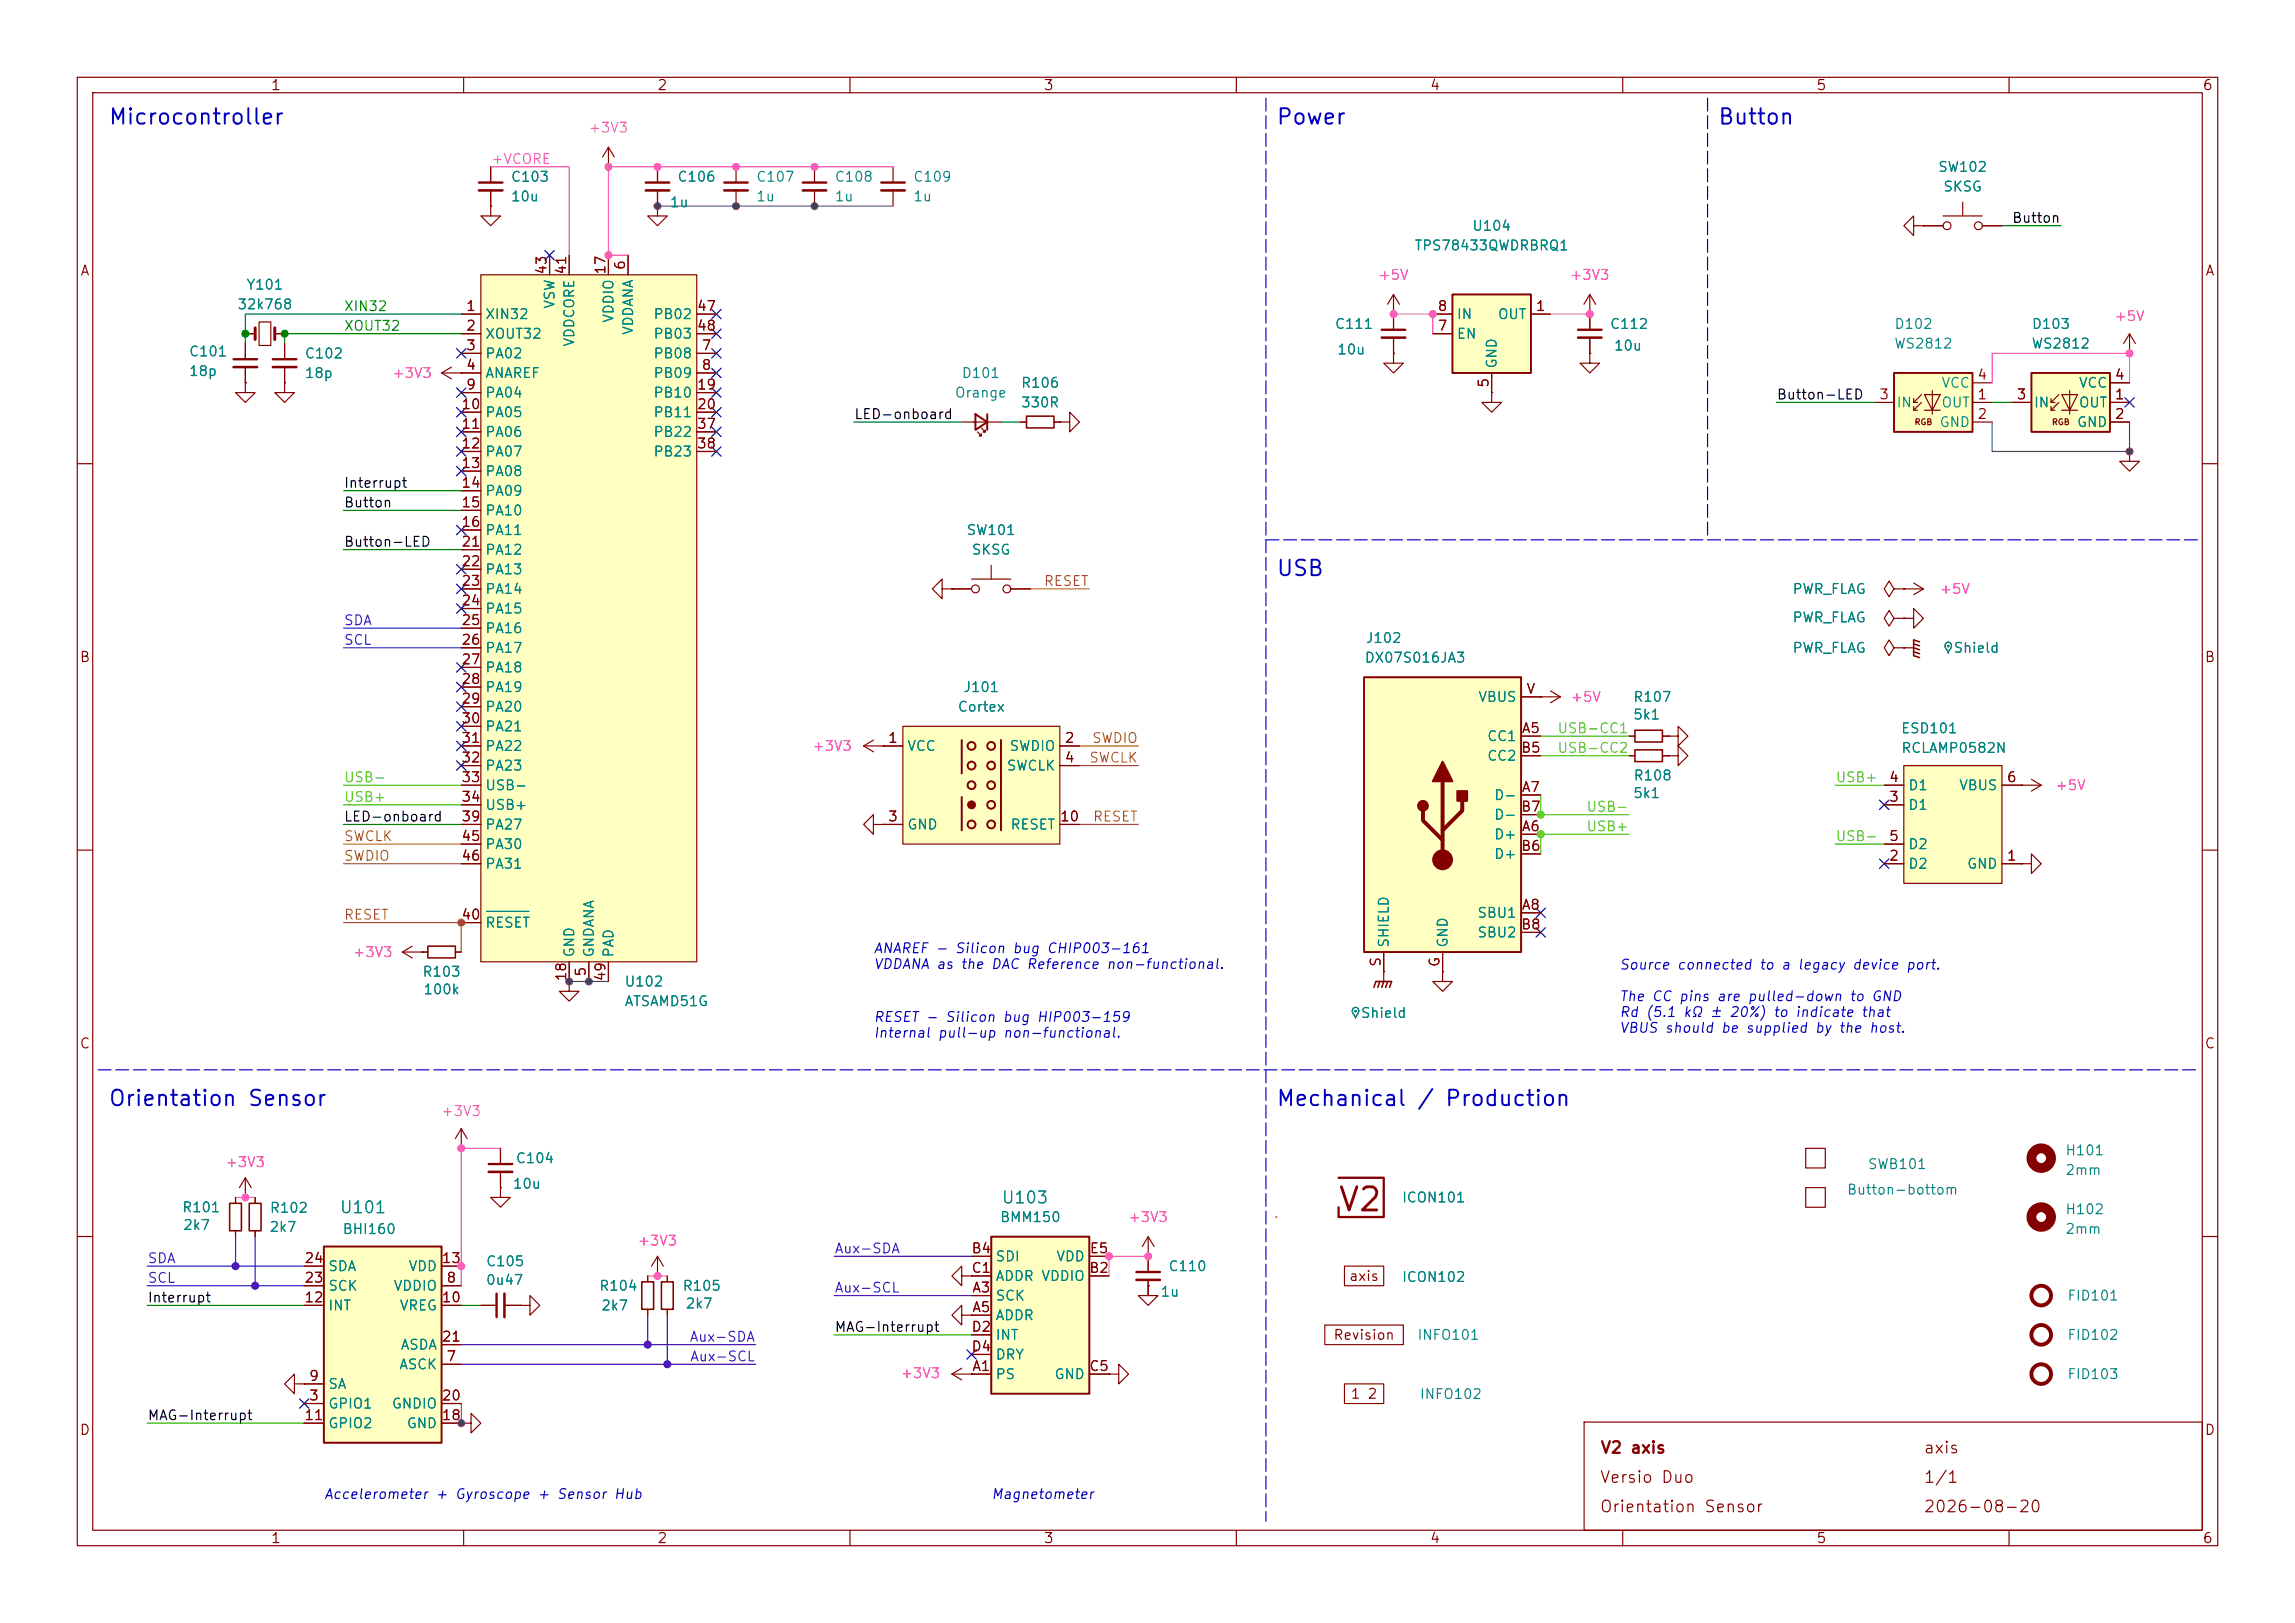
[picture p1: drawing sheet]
<svg xmlns="http://www.w3.org/2000/svg" width="297mm" height="210mm" viewBox="0 0 297 210" stroke-linecap="round" stroke-linejoin="round" font-family="sans-serif">
<defs><g id="words">
<text font-size="3" fill="#840000" x="173" y="157.5">V2</text>
<g font-size="2" fill="#0000c2">
<text x="13.9" y="16.6">Microcontroller</text>
<text x="165.1" y="16.6">Power</text>
<text x="222.2" y="16.6">Button</text>
<text x="165.1" y="75">USB</text>
<text x="13.9" y="143.6">Orientation Sensor</text>
<text x="165.1" y="143.6">Mechanical / Production</text>
</g>
<g font-size="1.5" fill="#008484">
<text x="43.9" y="157.4">U101</text>
<text x="129.5" y="156.1">U103</text>
</g>
<g font-size="1.5" fill="#840000">
<text x="207" y="188.4">V2 axis</text>
<text x="248.9" y="188.4">axis</text>
<text x="206.9" y="192.3">Versio Duo</text>
<text x="206.9" y="196.1">Orientation Sensor</text>
<text x="248.9" y="196.1">2026-08-20</text>
<text x="248.9" y="192.3">1/1</text>
</g>
<g font-size="1.3" fill="#840000">
<text x="35" y="12">1</text>
<text x="85" y="12">2</text>
<text x="135" y="12">3</text>
<text x="185" y="12">4</text>
<text x="235" y="12">5</text>
<text x="285" y="12">6</text>
<text x="10.3" y="36">A</text>
<text x="71" y="35.6" transform="rotate(-90 71 35.6)">43</text>
<text x="73.6" y="35.6" transform="rotate(-90 73.6 35.6)">41</text>
<text x="78.7" y="35.6" transform="rotate(-90 78.7 35.6)">17</text>
<text x="81.2" y="35" transform="rotate(-90 81.2 35)">6</text>
<text x="285.3" y="36">A</text>
<text x="60.2" y="40.6">1</text>
<text x="90.1" y="40.6">47</text>
<text x="186" y="40.6">8</text>
<text x="198.7" y="40.6">1</text>
<text x="60.2" y="43.1">2</text>
<text x="60.2" y="45.6">3</text>
<text x="90.1" y="43.1">48</text>
<text x="90.7" y="45.6">7</text>
<text x="186" y="43.1">7</text>
<text x="59.6" y="53.3">10</text>
<text x="60.2" y="48.2">4</text>
<text x="60.2" y="50.7">9</text>
<text x="90.1" y="50.7">19</text>
<text x="90.1" y="53.3">20</text>
<text x="90.7" y="48.2">8</text>
<text x="193" y="50.3" transform="rotate(-90 193 50.3)">5</text>
<text x="243.1" y="52">3</text>
<text x="255.8" y="52">1</text>
<text x="255.8" y="49.4">4</text>
<text x="260.9" y="52">3</text>
<text x="273.6" y="52">1</text>
<text x="273.6" y="49.4">4</text>
<text x="59.6" y="55.8">11</text>
<text x="59.6" y="58.3">12</text>
<text x="90.1" y="55.8">37</text>
<text x="90.1" y="58.3">38</text>
<text x="255.8" y="54.5">2</text>
<text x="273.6" y="54.5">2</text>
<text x="59.6" y="60.9">13</text>
<text x="59.6" y="63.4">14</text>
<text x="59.6" y="66">15</text>
<text x="59.6" y="68.5">16</text>
<text x="59.6" y="71">21</text>
<text x="59.6" y="73.6">22</text>
<text x="59.6" y="76.1">23</text>
<text x="59.6" y="78.7">24</text>
<text x="59.6" y="81.2">25</text>
<text x="59.6" y="83.7">26</text>
<text x="10.2" y="86">B</text>
<text x="59.6" y="86.3">27</text>
<text x="59.6" y="88.8">28</text>
<text x="285.2" y="86">B</text>
<text x="59.6" y="91.4">29</text>
<text x="59.6" y="93.9">30</text>
<text x="196.8" y="95.2">A5</text>
<text x="197.4" y="90.1">V</text>
<text x="59.6" y="96.4">31</text>
<text x="59.6" y="99">32</text>
<text x="59.6" y="101.5">33</text>
<text x="114.8" y="96.4">1</text>
<text x="137.7" y="96.4">2</text>
<text x="137.7" y="99">4</text>
<text x="196.8" y="97.7">B5</text>
<text x="244.4" y="101.5">4</text>
<text x="259.6" y="101.5">6</text>
<text x="59.6" y="104.1">34</text>
<text x="59.6" y="106.6">39</text>
<text x="114.8" y="106.6">3</text>
<text x="137.1" y="106.6">10</text>
<text x="196.8" y="105.3">B7</text>
<text x="196.8" y="107.9">A6</text>
<text x="196.8" y="102.8">A7</text>
<text x="244.4" y="104.1">3</text>
<text x="59.6" y="109.1">45</text>
<text x="59.6" y="111.7">46</text>
<text x="196.8" y="110.4">B6</text>
<text x="244.4" y="109.1">5</text>
<text x="244.4" y="111.7">2</text>
<text x="259.6" y="111.7">1</text>
<text x="59.6" y="119.3">40</text>
<text x="196.8" y="118">A8</text>
<text x="179" y="125.2" transform="rotate(-90 179 125.2)">S</text>
<text x="186.6" y="125.2" transform="rotate(-90 186.6 125.2)">G</text>
<text x="196.8" y="120.6">B8</text>
<text x="73.6" y="127.1" transform="rotate(-90 73.6 127.1)">18</text>
<text x="76.1" y="126.5" transform="rotate(-90 76.1 126.5)">5</text>
<text x="78.7" y="127.1" transform="rotate(-90 78.7 127.1)">49</text>
<text x="10.2" y="136">C</text>
<text x="285.2" y="136">C</text>
<text x="39.3" y="166.3">23</text>
<text x="39.3" y="163.7">24</text>
<text x="57.1" y="163.7">13</text>
<text x="57.7" y="166.3">8</text>
<text x="125.6" y="162.5">B4</text>
<text x="125.6" y="165">C1</text>
<text x="125.7" y="167.6">A3</text>
<text x="140.9" y="165">B2</text>
<text x="140.9" y="162.5">E5</text>
<text x="174.5" y="166.1">axis</text>
<text x="39.3" y="168.8">12</text>
<text x="57.1" y="168.8">10</text>
<text x="57.1" y="173.9">21</text>
<text x="125.6" y="172.6">D2</text>
<text x="125.7" y="170.1">A5</text>
<text x="172.5" y="173.7">Revision</text>
<text x="39.9" y="179">9</text>
<text x="57.7" y="176.4">7</text>
<text x="125.6" y="175.2">D4</text>
<text x="125.7" y="177.7">A1</text>
<text x="140.9" y="177.7">C5</text>
<text x="10.2" y="186">D</text>
<text x="39.3" y="184.1">11</text>
<text x="39.9" y="181.5">3</text>
<text x="57.1" y="184.1">18</text>
<text x="57.1" y="181.5">20</text>
<text x="174.7" y="181.3">1 2</text>
<text x="285.2" y="186">D</text>
<text x="35" y="200">1</text>
<text x="85" y="200">2</text>
<text x="135" y="200">3</text>
<text x="185" y="200">4</text>
<text x="235" y="200">5</text>
<text x="285" y="200">6</text>
</g>
<g font-size="1.3" fill="#ff5cbb">
<text x="76.1" y="17.5">+3V3</text>
<text x="63.5" y="21.5">+VCORE</text>
<text x="178.3" y="36.5">+5V</text>
<text x="203.1" y="36.5">+3V3</text>
<text x="273.5" y="41.9">+5V</text>
<text x="50.7" y="49.2">+3V3</text>
<text x="250.9" y="77.2">+5V</text>
<text x="203.2" y="91.1">+5V</text>
<text x="105" y="97.5">+3V3</text>
<text x="265.9" y="102.6">+5V</text>
<text x="45.6" y="124.2">+3V3</text>
<text x="57" y="144.7">+3V3</text>
<text x="29.1" y="151.3">+3V3</text>
<text x="82.4" y="161.5">+3V3</text>
<text x="145.9" y="158.4">+3V3</text>
<text x="116.5" y="178.6">+3V3</text>
</g>
<g font-size="1.3" fill="#008484">
<text x="66" y="23.8">C103</text>
<text x="87.6" y="23.8">C106</text>
<text x="97.8" y="23.8">C107</text>
<text x="107.9" y="23.8">C108</text>
<text x="118.1" y="23.8">C109</text>
<text x="250.7" y="22.6">SW102</text>
<text x="66" y="26.4">10u</text>
<text x="86.6" y="27.1">1u</text>
<text x="97.8" y="26.4">1u</text>
<text x="107.9" y="26.4">1u</text>
<text x="118.1" y="26.4">1u</text>
<text x="251.4" y="25.1">SKSG</text>
<text x="183" y="32.7">TPS78433QWDRBRQ1</text>
<text x="190.4" y="30.2">U104</text>
<text x="30.6" y="40.3">32k768</text>
<text x="31.8" y="37.8">Y101</text>
<text x="62.7" y="41.6">XIN32</text>
<text x="72.1" y="40" transform="rotate(-90 72.1 40)">VSW</text>
<text x="79.7" y="41.9" transform="rotate(-90 79.7 41.9)">VDDIO</text>
<text x="84.5" y="41.6">PB02</text>
<text x="188.4" y="41.6">IN</text>
<text x="193.8" y="41.6">OUT</text>
<text x="24.4" y="46.4">C101</text>
<text x="39.4" y="46.7">C102</text>
<text x="62.7" y="44.1">XOUT32</text>
<text x="62.7" y="46.7">PA02</text>
<text x="74.6" y="44.9" transform="rotate(-90 74.6 44.9)">VDDCORE</text>
<text x="82.2" y="43.4" transform="rotate(-90 82.2 43.4)">VDDANA</text>
<text x="84.5" y="46.7">PB08</text>
<text x="84.5" y="44.1">PB03</text>
<text x="172.7" y="42.9">C111</text>
<text x="173" y="46.2">10u</text>
<text x="188.4" y="44.1">EN</text>
<text x="194" y="47.8" transform="rotate(-90 194 47.8)">GND</text>
<text x="208.3" y="42.9">C112</text>
<text x="208.8" y="45.7">10u</text>
<text x="245" y="45.4">WS2812</text>
<text x="245.1" y="42.9">D102</text>
<text x="262.8" y="45.4">WS2812</text>
<text x="262.9" y="42.9">D103</text>
<text x="24.4" y="49">18p</text>
<text x="39.4" y="49.2">18p</text>
<text x="62.7" y="49.2">ANAREF</text>
<text x="62.7" y="51.8">PA04</text>
<text x="84.5" y="49.2">PB09</text>
<text x="84.5" y="51.8">PB10</text>
<text x="123.5" y="51.8">Orange</text>
<text x="124.4" y="49.2">D101</text>
<text x="132" y="50.5">R106</text>
<text x="132" y="53">330R</text>
<text x="245.3" y="53">IN</text>
<text x="251.2" y="53">OUT</text>
<text x="251.2" y="50.5">VCC</text>
<text x="263.1" y="53">IN</text>
<text x="268.9" y="53">OUT</text>
<text x="268.9" y="50.5">VCC</text>
<text x="62.7" y="54.3">PA05</text>
<text x="62.7" y="56.8">PA06</text>
<text x="62.7" y="59.4">PA07</text>
<text x="84.5" y="54.3">PB11</text>
<text x="84.5" y="56.8">PB22</text>
<text x="84.5" y="59.4">PB23</text>
<text x="250.9" y="55.6">GND</text>
<text x="268.7" y="55.6">GND</text>
<text x="62.7" y="61.9">PA08</text>
<text x="62.7" y="64.5">PA09</text>
<text x="62.7" y="67">PA10</text>
<text x="62.7" y="69.5">PA11</text>
<text x="125" y="69.5">SW101</text>
<text x="62.7" y="72.1">PA12</text>
<text x="62.7" y="74.6">PA13</text>
<text x="62.7" y="77.2">PA14</text>
<text x="125.7" y="72.1">SKSG</text>
<text x="231.9" y="77.2">PWR_FLAG</text>
<text x="62.7" y="79.7">PA15</text>
<text x="62.7" y="82.2">PA16</text>
<text x="176.6" y="83.5">J102</text>
<text x="231.9" y="80.8">PWR_FLAG</text>
<text x="62.7" y="84.8">PA17</text>
<text x="62.7" y="87.3">PA18</text>
<text x="62.7" y="89.9">PA19</text>
<text x="124.6" y="89.9">J101</text>
<text x="176.5" y="86.1">DX07S016JA3</text>
<text x="231.9" y="84.8">PWR_FLAG</text>
<text x="252.7" y="84.8">Shield</text>
<text x="62.7" y="92.4">PA20</text>
<text x="62.7" y="94.9">PA21</text>
<text x="123.8" y="92.4">Cortex</text>
<text x="191.2" y="91.1">VBUS</text>
<text x="211.3" y="93.4">5k1</text>
<text x="211.3" y="91.1">R107</text>
<text x="245.9" y="95.2">ESD101</text>
<text x="62.7" y="97.5">PA22</text>
<text x="62.7" y="100">PA23</text>
<text x="117.3" y="97.5">VCC</text>
<text x="130.2" y="100">SWCLK</text>
<text x="130.6" y="97.5">SWDIO</text>
<text x="192.4" y="96.2">CC1</text>
<text x="192.4" y="98.8">CC2</text>
<text x="211.3" y="101.3">R108</text>
<text x="246" y="97.7">RCLAMP0582N</text>
<text x="62.7" y="102.6">USB-</text>
<text x="62.7" y="105.1">USB+</text>
<text x="62.7" y="107.6">PA27</text>
<text x="117.3" y="107.6">GND</text>
<text x="130.7" y="107.6">RESET</text>
<text x="193.3" y="103.8">D-</text>
<text x="193.3" y="106.4">D-</text>
<text x="211.3" y="103.6">5k1</text>
<text x="246.9" y="105.1">D1</text>
<text x="246.9" y="102.6">D1</text>
<text x="253.4" y="102.6">VBUS</text>
<text x="62.7" y="110.2">PA30</text>
<text x="62.7" y="112.7">PA31</text>
<text x="193.3" y="108.9">D+</text>
<text x="193.3" y="111.5">D+</text>
<text x="246.9" y="110.2">D2</text>
<text x="246.9" y="112.7">D2</text>
<text x="254.5" y="112.7">GND</text>
<text x="191.1" y="119.1">SBU1</text>
<text x="62.7" y="120.3">RESET</text>
<text x="74.6" y="124" transform="rotate(-90 74.6 124)">GND</text>
<text x="77.2" y="124" transform="rotate(-90 77.2 124)">GNDANA</text>
<text x="79.7" y="124" transform="rotate(-90 79.7 124)">PAD</text>
<text x="180" y="122.7" transform="rotate(-90 180 122.7)">SHIELD</text>
<text x="187.7" y="122.7" transform="rotate(-90 187.7 122.7)">GND</text>
<text x="191.1" y="121.6">SBU2</text>
<text x="54.6" y="126.7">R103</text>
<text x="54.7" y="129">100k</text>
<text x="80.7" y="128">U102</text>
<text x="80.7" y="130.5">ATSAMD51G</text>
<text x="176" y="132">Shield</text>
<text x="267.2" y="149.8">H101</text>
<text x="66.3" y="154.1">10u</text>
<text x="66.7" y="150.8">C104</text>
<text x="181.3" y="155.9">ICON101</text>
<text x="238.9" y="154.9">Button-bottom</text>
<text x="241.6" y="151.6">SWB101</text>
<text x="267.2" y="152.3">2mm</text>
<text x="23.5" y="157.2">R101</text>
<text x="23.6" y="159.5">2k7</text>
<text x="34.8" y="159.7">2k7</text>
<text x="34.8" y="157.2">R102</text>
<text x="44.3" y="160">BHI160</text>
<text x="129.3" y="158.4">BMM150</text>
<text x="267.2" y="157.4">H102</text>
<text x="267.2" y="160">2mm</text>
<text x="42.4" y="167.3">SCK</text>
<text x="42.4" y="164.8">SDA</text>
<text x="50.9" y="167.3">VDDIO</text>
<text x="52.8" y="164.8">VDD</text>
<text x="62.8" y="166.6">0u47</text>
<text x="62.8" y="164.2">C105</text>
<text x="77.5" y="167.3">R104</text>
<text x="88.2" y="167.3">R105</text>
<text x="128.8" y="163.5">SDI</text>
<text x="128.8" y="166.1">ADDR VDDIO</text>
<text x="136.6" y="163.5">VDD</text>
<text x="151.1" y="164.8">C110</text>
<text x="181.3" y="166.2">ICON102</text>
<text x="42.4" y="169.9">INT</text>
<text x="51.6" y="169.9">VREG</text>
<text x="77.7" y="169.9">2k7</text>
<text x="88.6" y="169.6">2k7</text>
<text x="128.8" y="168.6">SCK</text>
<text x="128.8" y="171.1">ADDR</text>
<text x="128.8" y="173.7">INT</text>
<text x="150.1" y="168.1">1u</text>
<text x="183.3" y="173.7">INFO101</text>
<text x="267.4" y="173.7">FID102</text>
<text x="267.4" y="168.6">FID101</text>
<text x="51.6" y="177.5">ASCK</text>
<text x="51.8" y="175">ASDA</text>
<text x="128.8" y="178.8">PS</text>
<text x="128.8" y="176.2">DRY</text>
<text x="136.4" y="178.8">GND</text>
<text x="267.4" y="178.8">FID103</text>
<text x="42.4" y="182.6">GPIO1</text>
<text x="42.4" y="180">SA</text>
<text x="42.4" y="185.1">GPIO2</text>
<text x="50.6" y="182.6">GNDIO</text>
<text x="52.5" y="185.1">GND</text>
<text x="183.7" y="181.3">INFO102</text>
</g>
<g font-size="1.3">
<text x="260.3" y="29.1">Button</text>
<text x="229.8" y="52">Button-LED</text>
<text x="110.5" y="54.5">LED-onboard</text>
<text x="44.4" y="66">Button</text>
<text x="44.4" y="63.4">Interrupt</text>
<text x="44.4" y="71.1">Button-LED</text>
<text x="44.4" y="106.6">LED-onboard</text>
<text x="19" y="168.8">Interrupt</text>
<text x="107.9" y="172.7">MAG-Interrupt</text>
<text x="19" y="184.1">MAG-Interrupt</text>
</g>
<g font-size="1.3" fill="#0b8109">
<text x="44.4" y="40.6">XIN32</text>
<text x="44.4" y="43.1">XOUT32</text>
</g>
<g font-size="1.3" fill="#b27502">
<text x="135" y="76.1">RESET</text>
<text x="140.9" y="99">SWCLK</text>
<text x="141.2" y="96.5">SWDIO</text>
<text x="141.3" y="106.6">RESET</text>
<text x="44.4" y="109.2">SWCLK</text>
<text x="44.4" y="111.7">SWDIO</text>
<text x="44.4" y="119.3">RESET</text>
</g>
<g font-size="1.3" fill="#4e06ce">
<text x="44.4" y="81.2">SDA</text>
<text x="44.4" y="83.8">SCL</text>
<text x="19" y="166.3">SCL</text>
<text x="19" y="163.8">SDA</text>
<text x="107.9" y="162.5">Aux-SDA</text>
<text x="107.9" y="167.6">Aux-SCL</text>
<text x="89.2" y="173.9">Aux-SDA</text>
<text x="89.2" y="176.5">Aux-SCL</text>
</g>
<g font-size="1.3" fill="#51c90f">
<text x="201.5" y="95.2">USB-CC1</text>
<text x="44.4" y="101.5">USB-</text>
<text x="201.5" y="97.7">USB-CC2</text>
<text x="237.5" y="101.5">USB+</text>
<text x="44.4" y="104.1">USB+</text>
<text x="205.2" y="107.9">USB+</text>
<text x="205.2" y="105.3">USB-</text>
<text x="237.5" y="109.2">USB-</text>
</g>
<g font-size="1.3" fill="#0000c2">
<text x="112.9" y="123.7">﻿ANAREF - Silicon bug CHIP003-161</text>
<text x="112.9" y="125.7">VDDANA as the DAC Reference non-functional.</text>
<text x="209.5" y="125.8">﻿Source connected to a legacy device port.</text>
<text x="209.5" y="129.9">The CC pins are pulled-down to GND</text>
<text x="209.5" y="131.9">Rd (5.1 kΩ ± 20%) to indicate that</text>
<text x="112.9" y="132.5">RESET - ﻿Silicon bug HIP003-159</text>
<text x="112.9" y="134.6">Internal pull-up non-functional.</text>
<text x="209.5" y="134">VBUS should be supplied by the host.</text>
<text x="41.8" y="194.3">Accelerometer + Gyroscope + Sensor Hub</text>
<text x="128.2" y="194.3">Magnetometer</text>
</g>
<g font-size=".8" fill="#840000">
<text x="247.7" y="55.2">RGB</text>
<text x="265.5" y="55.2">RGB</text>
</g>
</g></defs>
<g fill="none" stroke="#840000" stroke-width=".15">
<path d="M10 10h277v190h-277zM12 12h273v186h-273zM60 10v2M110 10v2M160 10v2M210 10v2M260 10v2M85.1 21.6v2M85.1 24.6v2.1M95.2 21.6v2M95.2 24.6v2.1M10 60h2"/>
<path d="M285 60h2M10 110h2M285 110h2M10 160h2M124.5 165.1v-1.3l-1.3 1.3 1.3 1.3v-1.3h1.2M124.5 170.2v-1.3l-1.3 1.3 1.3 1.3v-1.3h1.2M125.7 165.1h.1M125.7 170.2h.1M285 160h2M60 198v2M110 198v2M160 198v2"/>
<path d="M205 184h80v14h-80zM210 198v2M260 198v2"/>
</g>
<path d="M83.6 23.6h3M93.7 23.6h3.1" fill="none" stroke="#840000" stroke-width=".3"/>
<path d="M83.6 24.6h3M93.7 24.6h3.1" fill="none" stroke="#840000" stroke-width=".33"/>
<path d="M245.1 48.3h10.2v7.6h-10.2z" fill="#ffffc2"/>
<path d="M245.1 48.3h10.2v7.6h-10.2z" fill="none" stroke="#840000" stroke-width=".25"/>
<path d="M242.6 52.1h2.5M247.6 52.1h.6M247.6 53.1h.6M248.7 51.1l-1.1 1v-.5M248.7 52.1l-1.1 1v-.5M249 51.1h2.1l-1 2zM249 53.1h2.1M250.1 50.5v3.1M255.3 52.1h2.5M255.3 54.6h2.5M255.3 49.5h2.5" fill="none" stroke="#840000" stroke-width=".15"/>
<path d="M262.9 48.3h10.1v7.6h-10.1z" fill="#ffffc2"/>
<path d="M262.9 48.3h10.1v7.6h-10.1z" fill="none" stroke="#840000" stroke-width=".25"/>
<path d="M260.3 52.1h2.6M265.4 52.1h.5M265.4 53.1h.5M266.4 51.1l-1 1v-.5M266.4 52.1l-1 1v-.5M266.8 51.1h2.1l-1.1 2zM266.8 53.1h2.1M267.8 50.5v3.1M273 52.1h2.6M273 54.6h2.6M273 49.5h2.6" fill="none" stroke="#840000" stroke-width=".15"/>
<path d="M188 38.1h10.1v10.2h-10.1z" fill="#ffffc2"/>
<path d="M188 38.1h10.1v10.2h-10.1zM126.2 53.6l1.6 1-1.6 1zM127.8 53.6v2" fill="none" stroke="#840000" stroke-width=".25"/>
<g fill="none" stroke="#840000" stroke-width=".15">
<path d="M85.1 26.7v1.2h1.3l-1.3 1.3-1.3-1.3h1.3M85.1 26.7h.1M205.7 38.1l-.7 1.3M205.7 38.1l.8 1.3M205.7 38.1v2.5M248.9 29.2h2.6M251.5 27.9h5M254 26.2v1.7M256.5 29.2h2.6M124.5 54.6h5M126.5 55.9l.5 .5h-.3h.3v-.3M127 55.4l.5 .5h-.2h.2v-.3"/>
<path d="M137.2 54.6h1.2v-1.3l1.3 1.3-1.3 1.3v-1.3M137.2 54.6h.1M180.3 45.7v1.3h1.3l-1.3 1.3-1.2-1.3h1.2M180.3 45.7h.1M180.3 40.6v2.1M180.3 43.7v2M185.4 40.6h2.6M185.4 43.2h2.6M193 50.8v1.3h1.3l-1.3 1.2-1.2-1.2h1.2M193 50.8h.1M193 48.3v2.5M198.1 40.6h2.6"/>
<path d="M205.7 40.6h.1M205.7 45.7v1.3h1.3l-1.3 1.3-1.2-1.3h1.2M205.7 45.7h.1M275.6 45.7h.1M275.6 43.2l-.8 1.3M275.6 43.2l.8 1.3M275.6 43.2v2.5M245.1 76.2l-.6-1-.7 1 .7 1 .6-1h1.3M246.4 76.2h.1M246.4 76.2h2.5M247.6 75.4l1.3 .8M248.9 76.2l-1.3 .8"/>
<path d="M245.1 80l-.6-1-.7 1 .7 1 .6-1h1.3M246.4 80h.1M246.4 80h1.2v-1.3l1.3 1.3-1.3 1.3v-1.3M123.2 177.8l1.3 .8M123.2 177.8h2.5M124.5 177l-1.3 .8M125.7 177.8h.1"/>
<circle cx="252" cy="29.2" r=".51"/>
<circle cx="256" cy="29.2" r=".51"/>
</g>
<circle cx="264.2" cy="172.7" r="1.27" fill="none" stroke="#840000" stroke-width=".51"/>
<path d="M178.8 42.7h3.1" fill="none" stroke="#840000" stroke-width=".3"/>
<path d="M178.8 43.7h3.1" fill="none" stroke="#840000" stroke-width=".33"/>
<path d="M116.8 94h20.4v15.2h-20.4z" fill="#ffffc2"/>
<g fill="none" stroke="#840000" stroke-width=".25">
<path d="M124.5 95.8v4.3M129.5 95.8v11.6M124.5 103.1v4.3"/>
<circle cx="125.7" cy="96.5" r=".51"/>
<circle cx="125.7" cy="99.1" r=".51"/>
<circle cx="128.3" cy="99.1" r=".51"/>
<circle cx="128.3" cy="96.5" r=".51"/>
<circle cx="125.7" cy="106.7" r=".51"/>
<circle cx="125.7" cy="101.6" r=".51"/>
<circle cx="128.3" cy="101.6" r=".51"/>
<circle cx="128.3" cy="104.1" r=".51"/>
<circle cx="128.3" cy="106.7" r=".51"/>
</g>
<circle cx="125.7" cy="104.1" r=".51" fill="#840000" stroke="#840000" stroke-width=".13"/>
<g fill="none" stroke="#840000" stroke-width=".15">
<path d="M105.4 21.6v2M105.4 24.6v2.1M115.6 21.6v2M115.6 24.6v2.1M180.3 38.1l-.7 1.3M180.3 38.1l.8 1.3M180.3 38.1v2.5M31.7 49.5v1.3h1.3l-1.3 1.3-1.2-1.3h1.2M31.7 49.5h.1M31.7 44.5v2M31.7 47.5v2M36.8 49.5v1.3h1.3l-1.3 1.3-1.2-1.3h1.2"/>
<path d="M36.8 49.5h.1M132.1 54.6h.7M136.4 54.6h.8M180.3 40.6h.1M121.9 76.2v-1.3l-1.3 1.3 1.3 1.3v-1.3h1.3M123.2 76.2h.1M123.2 76.2h2.5M125.7 74.9h5.1M128.3 73.2v1.7M130.8 76.2h2.5M111.8 96.5h5M111.8 96.5l1.2 .8"/>
<path d="M113 95.8l-1.2 .7M114.3 96.5h.1M116.8 94h20.4v15.2h-20.4zM137.2 96.5h2.5M137.2 99.1h2.5M199.4 90.2h.1M199.4 90.2h2.5M200.7 89.4l1.2 .8M201.9 90.2l-1.2 .7M113 106.7v-1.3l-1.2 1.3 1.2 1.3v-1.3h1.3M114.3 106.7h.1M114.3 106.7h2.5"/>
<path d="M137.2 106.7h2.5M179.1 125.7h.1M179.1 125.7v1.3M186.7 125.7v1.3h1.3l-1.3 1.3-1.3-1.3h1.3M186.7 125.7h.1M143.5 177.8h1.3v-1.3l1.2 1.3-1.2 1.3v-1.3M143.5 177.8h.1M148.6 162.6h.1M148.6 165.6v2h-1.3l1.3 1.3 1.3-1.3h-1.3v-1.2M148.6 166.4h.1M148.6 160v4.6M148.6 160l-.8 1.3"/>
<path d="M148.6 160l.8 1.3"/>
<circle cx="126.2" cy="76.2" r=".51"/>
<circle cx="130.3" cy="76.2" r=".51"/>
</g>
<path d="M132.8 53.8h3.6v1.6h-3.6zM177.8 127.8l.3-.8h2l-.3 .8M178.6 127l-.3 .8M179.1 127l-.3 .8M179.6 127l-.3 .8" fill="none" stroke="#840000" stroke-width=".2"/>
<path d="M103.9 23.6h3M114 23.6h3.1M30.2 46.5h3.1M147.1 164.6h3" fill="none" stroke="#840000" stroke-width=".3"/>
<path d="M103.9 24.6h3M114 24.6h3.1M30.2 47.5h3.1M147.1 165.6h3" fill="none" stroke="#840000" stroke-width=".33"/>
<path d="M175.1 130.5a.49 .49 0 0 1 .7 .1 .49 .49 0 0 1-.2 .7l-.2 .4-.1-.3a.64 .64 0 0 1-.2-.9z" fill="none" stroke="#840000" stroke-width=".14"/>
<circle cx="175.4" cy="130.8" r=".09" fill="#840000" stroke="#840000" stroke-width=".14"/>
<path d="M175.1 130.5a.49 .49 0 0 1 .7 .1 .49 .49 0 0 1-.2 .7l-.2 .4-.1-.3a.64 .64 0 0 1-.2-.9z" fill="none" stroke="#008484" stroke-width=".14"/>
<circle cx="175.4" cy="130.8" r=".09" fill="#008484" stroke="#008484" stroke-width=".14"/>
<path d="M176.5 87.6h20.3v35.6h-20.3z" fill="#ffffc2"/>
<path d="M176.5 87.6h20.3v35.6h-20.3z" fill="none" stroke="#840000" stroke-width=".25"/>
<g fill="#840000" stroke="#840000" stroke-width=".25">
<path d="M186.7 98.6l1.3 2.5h-2.6z"/>
<path d="M188.6 102.4h1.3v1.2h-1.3z"/>
<circle cx="184.1" cy="104.3" r=".63"/>
</g>
<path d="M184.1 104.9v1.3l2.6 2.5M186.7 101.1v10.2M189.2 103.6v1.3l-2.5 2.5" fill="none" stroke="#840000" stroke-width=".51"/>
<circle cx="186.7" cy="111.3" r="1.27" fill="#840000" stroke="#840000" stroke-width=".15"/>
<g fill="none" stroke="#840000" stroke-width=".15">
<path d="M36.8 44.5v2M36.8 47.5v2M57.1 48.3l1.3 .7M57.1 48.3h2.6M58.4 47.5l-1.3 .8M59.7 48.3h.1M196.8 95.3h2.6M196.8 97.8h2.6M196.8 90.2h2.6M245.1 83.8l-.6-1-.7 1 .7 1 .6-1h1.3M246.4 83.8h.1M246.4 83.8h1.2"/>
<path d="M196.8 108h2.6M196.8 102.9h2.6M196.8 118.1h2.6M196.8 110.5h2.6M196.8 105.4h2.6M179.1 123.2v2.5M186.7 123.2v2.5M196.8 120.7h2.6"/>
</g>
<path d="M35.3 46.5h3.1" fill="none" stroke="#840000" stroke-width=".3"/>
<path d="M35.3 47.5h3.1" fill="none" stroke="#840000" stroke-width=".33"/>
<path d="M251.8 83.2a.49 .49 0 0 1 .7 .2 .49 .49 0 0 1-.2 .7l-.2 .4-.1-.4a.64 .64 0 0 1-.2-.9z" fill="none" stroke="#840000" stroke-width=".14"/>
<circle cx="252.1" cy="83.6" r=".09" fill="#840000" stroke="#840000" stroke-width=".14"/>
<path d="M247.6 84.3l.8 .3M247.6 83.8l.8 .3M247.6 83.3l.8 .3M248.4 83.1l-.8-.3v2l.8 .3" fill="none" stroke="#840000" stroke-width=".2"/>
<path d="M251.8 83.2a.49 .49 0 0 1 .7 .2 .49 .49 0 0 1-.2 .7l-.2 .4-.1-.4a.64 .64 0 0 1-.2-.9z" fill="none" stroke="#008484" stroke-width=".14"/>
<circle cx="252.1" cy="83.6" r=".09" fill="#008484" stroke="#008484" stroke-width=".14"/>
<path d="M246.4 99.1h12.7v15.2h-12.7z" fill="#ffffc2"/>
<g fill="none" stroke="#840000" stroke-width=".15">
<path d="M31.7 43.2h1.3M33.5 41.7h1.6v3h-1.6zM35.6 43.2h1.2M205.7 40.6v2.1M205.7 43.7v2M210.8 95.3h.8M210.8 97.8h.8M215.1 95.3h.8M215.1 97.8h.8M215.9 95.3h1.3v-1.3l1.2 1.3-1.2 1.2v-1.2M215.9 95.3h.1M215.9 97.8h1.3v-1.3l1.2 1.3-1.2 1.3v-1.3"/>
<path d="M215.9 97.8h.1M246.4 99.1h12.7v15.2h-12.7zM243.8 111.8h2.6M243.8 104.1h2.6M243.8 101.6h2.6M243.8 109.2h2.6M259.1 111.8h2.5M259.1 101.6h2.5M59.7 148.6h.1M59.7 146.1l-.8 1.2M59.7 146.1l.8 1.2M59.7 146.1v2.5"/>
<path d="M64.8 148.6v2M64.8 151.6v2.1M67.3 168.9h1.3v-1.3l1.2 1.3-1.2 1.3v-1.3M67.3 168.9h.1M83.8 165.1v.8M83.8 169.4v.8M85.1 165.1h.1M85.1 162.6l-.8 1.2M85.1 162.6l.8 1.2M85.1 162.6v2.5"/>
</g>
<path d="M211.6 94.5h3.5v1.5h-3.5zM211.6 97h3.5v1.6h-3.5zM83.1 165.9h1.5v3.5h-1.5z" fill="none" stroke="#840000" stroke-width=".2"/>
<path d="M204.2 42.7h3.1M63.2 150.6h3.1" fill="none" stroke="#840000" stroke-width=".3"/>
<path d="M204.2 43.7h3.1M63.2 151.6h3.1" fill="none" stroke="#840000" stroke-width=".33"/>
<path d="M33 42.4v1.5M35.6 42.4v1.5" fill="none" stroke="#840000" stroke-width=".38"/>
<path d="M128.3 160h12.7v20.3h-12.7z" fill="#ffffc2"/>
<path d="M128.3 160h12.7v20.3h-12.7z" fill="none" stroke="#840000" stroke-width=".25"/>
<g fill="none" stroke="#840000" stroke-width=".15">
<path d="M78.7 19.1l-.7 1.2M78.7 19.1l.8 1.2M78.7 19.1v2.5M78.7 21.6h.1M275.6 58.4v1.3h1.3l-1.3 1.3-1.3-1.3h1.3M275.6 58.4h.1M52.1 123.2l1.2 .8M52.1 123.2h2.5M53.3 122.4l-1.2 .8M54.6 123.2h.1M125.7 177.8h2.6M125.7 167.6h2.6"/>
<path d="M125.7 170.2h2.6M125.7 165.1h2.6M125.7 162.6h2.6M125.7 172.7h2.6M125.7 175.3h2.6M141 177.8h2.5M141 165.1h2.5M141 162.6h2.5"/>
</g>
<path d="M62.2 35.6h28v88.9h-28z" fill="#ffffc2"/>
<g fill="none" stroke="#840000" stroke-width=".15">
<path d="M62.2 35.6h28v88.9h-28zM63.5 26.7v1.2h1.3l-1.3 1.3-1.3-1.3h1.3M63.5 26.7h.1M63.5 21.6v2M63.5 24.6v2.1M71.1 33v2.6M73.7 33v2.6M78.7 33v2.6M81.3 33v2.6M247.6 29.2v-1.3l-1.2 1.3 1.2 1.3v-1.3h1.3M248.9 29.2h.1M59.7 40.6h2.5"/>
<path d="M59.7 43.2h2.5M59.7 45.7h2.5M59.7 48.3h2.5M59.7 50.8h2.5M59.7 53.3h2.5M59.7 55.9h2.5M59.7 58.4h2.5M90.2 40.6h2.5M90.2 43.2h2.5M90.2 45.7h2.5M90.2 48.3h2.5M90.2 50.8h2.5"/>
<path d="M90.2 53.3h2.5M90.2 55.9h2.5M90.2 58.4h2.5M59.7 61h2.5M59.7 63.5h2.5M59.7 66h2.5M59.7 68.6h2.5M59.7 71.1h2.5M59.7 73.7h2.5M59.7 76.2h2.5M59.7 78.7h2.5M59.7 81.3h2.5"/>
<path d="M59.7 83.8h2.5M59.7 86.4h2.5M59.7 88.9h2.5M59.7 91.4h2.5M59.7 94h2.5M59.7 96.5h2.5M59.7 99.1h2.5M59.7 101.6h2.5M59.7 104.1h2.5M59.7 106.7h2.5M59.7 119.4h2.5M59.7 109.2h2.5"/>
<path d="M59.7 111.8h2.5M54.6 123.2h.8M58.9 123.2h.8M73.7 127v1.3h1.2l-1.2 1.2-1.3-1.2h1.3M73.7 127h.1M73.7 124.5v2.5M76.2 124.5v2.5M78.7 124.5v2.5M30.5 154.9v.8M30.5 159.3v.7M31.7 154.9h.1M31.7 152.4l-.7 1.3"/>
<path d="M31.7 152.4l.8 1.3M31.7 152.4v2.5M33 154.9v.8M33 159.3v.7M38.1 179.1v-1.3l-1.3 1.3 1.3 1.2v-1.2h1.3M39.4 179.1h.1M59.7 184.2h1.3v-1.3l1.2 1.3-1.2 1.2v-1.2M59.7 184.2h.1"/>
</g>
<path d="M63 117.9h5.5" fill="none" stroke="#008484" stroke-width=".15"/>
<path d="M55.4 122.4h3.5v1.6h-3.5zM29.7 155.7h1.5v3.6h-1.5zM32.3 155.7h1.5v3.6h-1.5z" fill="none" stroke="#840000" stroke-width=".2"/>
<path d="M62 23.6h3" fill="none" stroke="#840000" stroke-width=".3"/>
<path d="M62 24.6h3" fill="none" stroke="#840000" stroke-width=".33"/>
<path d="M41.9 161.3h15.2v25.4h-15.2z" fill="#ffffc2"/>
<path d="M41.9 161.3h15.2v25.4h-15.2z" fill="none" stroke="#840000" stroke-width=".25"/>
<g fill="none" stroke="#840000" stroke-width=".15">
<path d="M63.5 26.7h.1M63.5 21.6v2M63.5 24.6v2.1M71.1 33v2.6M73.7 33v2.6M78.7 33v2.6M81.3 33v2.6M85.1 26.7h.1M85.1 21.6v2M85.1 24.6v2.1M248.9 29.2h.1M248.9 29.2h2.6"/>
<path d="M256.5 29.2h2.6M31.7 49.5h.1M31.7 43.2h1.3M31.7 44.5v2M31.7 47.5v2M35.6 43.2h1.2M36.8 49.5h.1M36.8 44.5v2M36.8 47.5v2M59.7 48.3h.1M59.7 40.6h2.5M59.7 43.2h2.5"/>
<path d="M59.7 45.7h2.5M59.7 48.3h2.5M59.7 50.8h2.5M59.7 53.3h2.5M59.7 55.9h2.5M59.7 58.4h2.5M90.2 40.6h2.5M90.2 43.2h2.5M90.2 45.7h2.5M90.2 48.3h2.5M90.2 50.8h2.5M90.2 53.3h2.5"/>
<path d="M90.2 55.9h2.5M90.2 58.4h2.5M132.1 54.6h.7M136.4 54.6h.8M137.2 54.6h.1M180.3 45.7h.1M180.3 40.6h.1M180.3 40.6v2.1M180.3 43.7v2M185.4 40.6h2.6M185.4 43.2h2.6M193 50.8h.1"/>
<path d="M193 48.3v2.5M198.1 40.6h2.6M205.7 40.6h.1M205.7 45.7h.1M205.7 40.6v2.1M205.7 43.7v2M260.3 52.1h2.6M273 52.1h2.6M273 54.6h2.6M273 49.5h2.6M275.6 45.7h.1M59.7 61h2.5"/>
<path d="M59.7 63.5h2.5M59.7 66h2.5M59.7 68.6h2.5M59.7 71.1h2.5M59.7 73.7h2.5M59.7 76.2h2.5M59.7 78.7h2.5M123.2 76.2h.1M123.2 76.2h2.5M130.8 76.2h2.5M246.4 76.2h.1M59.7 81.3h2.5"/>
<path d="M59.7 83.8h2.5M59.7 86.4h2.5M59.7 88.9h2.5M59.7 91.4h2.5M59.7 94h2.5M59.7 96.5h2.5M59.7 99.1h2.5M114.3 96.5h.1M114.3 96.5h2.5M137.2 96.5h2.5M137.2 99.1h2.5M196.8 95.3h2.6"/>
<path d="M196.8 97.8h2.6M196.8 90.2h2.6M199.4 90.2h.1M210.8 95.3h.8M210.8 97.8h.8M215.1 95.3h.8M215.1 97.8h.8M215.9 95.3h.1M215.9 97.8h.1M246.4 80h.1M246.4 83.8h.1M59.7 101.6h2.5"/>
<path d="M59.7 111.8h2.5M59.7 104.1h2.5M59.7 109.2h2.5M59.7 106.7h2.5M59.7 119.4h2.5M114.3 106.7h.1M114.3 106.7h2.5M137.2 106.7h2.5M196.8 108h2.6M196.8 102.9h2.6M196.8 118.1h2.6M196.8 110.5h2.6"/>
<path d="M196.8 105.4h2.6M243.8 101.6h2.6M243.8 111.8h2.6M243.8 104.1h2.6M243.8 109.2h2.6M259.1 101.6h5.1M259.1 111.8h2.5M261.6 101.6h.1M261.6 111.8h1.3v-1.3l1.3 1.3-1.3 1.2v-1.2M261.6 111.8h.1M262.9 100.8l1.3 .8M264.2 101.6l-1.3 .8"/>
<path d="M54.6 123.2h.1M54.6 123.2h.8M58.9 123.2h.8M73.7 127h.1M73.7 124.5v2.5M76.2 124.5v2.5M78.7 124.5v2.5M179.1 125.7h.1M179.1 123.2v2.5M186.7 125.7h.1M186.7 123.2v2.5M196.8 120.7h2.6"/>
<path d="M30.5 154.9v.8M30.5 159.3v.7M31.7 154.9h.1M33 154.9v.8M33 159.3v.7M64.8 153.7v1.2h1.2l-1.2 1.3-1.3-1.3h1.3M64.8 153.7h.1M64.8 148.6v2M64.8 151.6v2.1M165.1 157.5h.1M233.7 153.7h2.5v2.5h-2.5zM233.7 148.6h2.5v2.5h-2.5z"/>
<path d="M39.4 179.1h.1M39.4 166.4h2.5M39.4 179.1h2.5M39.4 168.9h2.5M39.4 163.8h2.5M57.1 176.5h2.6M57.1 166.4h2.6M57.1 168.9h2.6M57.1 163.8h2.6M57.1 174h2.6M62.2 168.9h2.1M65.3 168.9h2"/>
<path d="M67.3 168.9h.1M83.8 165.1v.8M83.8 169.4v.8M85.1 165.1h.1M86.4 165.1v.8M86.4 169.4v.8M125.7 177.8h.1M125.7 165.1h.1M125.7 170.2h.1M125.7 177.8h2.6M125.7 167.6h2.6M125.7 170.2h2.6"/>
<path d="M125.7 165.1h2.6M125.7 162.6h2.6M125.7 172.7h2.6M125.7 175.3h2.6M141 177.8h2.5M141 165.1h2.5M141 162.6h2.5M143.5 177.8h.1M148.6 166.4h.1M148.6 162.6h.1M148.6 162.6v2M148.6 165.6v2"/>
<path d="M171.4 171.5h10.2v2.5h-10.2zM174 179.1h5.1v2.5h-5.1zM174 163.8h5.1v2.6h-5.1zM39.4 181.6h2.5M39.4 184.2h2.5M57.1 181.6h2.6M57.1 184.2h2.6M59.7 184.2h.1"/>
</g>
<path d="M85.6 165.9h1.5v3.5h-1.5z" fill="none" stroke="#840000" stroke-width=".2"/>
<path d="M173.2 152.4h5.9v5.1h-5.9v-1.3M64.3 167.4v3" fill="none" stroke="#840000" stroke-width=".3"/>
<path d="M65.3 167.4v3" fill="none" stroke="#840000" stroke-width=".33"/>
<g fill="none" stroke="#840000" stroke-width="1.3">
<circle cx="264.2" cy="149.9" r="1.27"/>
<circle cx="264.2" cy="157.5" r="1.27"/>
</g>
<g fill="none" stroke="#840000" stroke-width=".51">
<circle cx="264.2" cy="167.6" r="1.27"/>
<circle cx="264.2" cy="177.8" r="1.27"/>
</g>
<path d="M163.8 12.7v184.2M221 12.7v57.2M163.8 69.9h120.7M12.7 138.4h271.8" fill="none" stroke="#0000c2" stroke-width=".15" stroke-dasharray="1.7 .6"/>
<path d="M85.1 26.7h30.5M257.8 54.6v3.8h17.8v-3.8M73.7 127h5M148.6 166.4v1.2M59.7 181.6v2.6" fill="none" stroke="#676767" stroke-width=".15"/>
<path d="M199.4 97.8h11.4M199.4 95.3h11.4M44.4 104.1h15.3M44.4 101.6h15.3M199.4 102.9v2.5h11.4M210.8 108h-11.4v2.5M237.5 109.2h6.3M237.5 101.6h6.3" fill="none" stroke="#51c90f" stroke-width=".15"/>
<path d="M63.5 21.6h10.2v11.4M115.6 21.6h-36.9v11.4h2.6M180.3 40.6h5.1v2.6M200.7 40.6h5M257.8 49.5v-3.8h17.8v3.8M30.5 154.9h2.5M64.8 148.6h-5.1v17.8M83.8 165.1h2.6M148.6 162.6h-5.1v2.5" fill="none" stroke="#ff5cbb" stroke-width=".15"/>
<g fill="none" stroke="#008400" stroke-width=".15">
<path d="M259.1 29.2h7.6M110.5 54.6h14M129.5 54.6h2.6M229.9 52.1h12.7M257.8 52.1h2.5M44.4 71.1h15.3M44.4 66h15.3M44.4 63.5h15.3M44.4 106.7h15.3M19 168.9h20.4M59.7 168.9h2.5M107.9 172.7h17.8"/>
<path d="M19 184.2h20.4"/>
</g>
<path d="M44.4 81.3h15.3M44.4 83.8h15.3M19 163.8h20.4M19 166.4h20.4M30.5 160v3.8M33 160v6.4M59.7 174h38.1M59.7 176.5h38.1M83.8 170.2v3.8M86.4 170.2v6.3M107.9 167.6h17.8M107.9 162.6h17.8" fill="none" stroke="#4e06ce" stroke-width=".15"/>
<path d="M133.3 76.2h7.7M139.7 96.5h7.6M139.7 99.1h7.6M44.4 119.4h15.3v3.8M44.4 109.2h15.3M44.4 111.8h15.3M139.7 106.7h7.6" fill="none" stroke="#b27502" stroke-width=".15"/>
<path d="M59.7 43.2h-22.9v1.3M59.7 40.6h-28v3.9" fill="none" stroke="#0b8109" stroke-width=".15"/>
<g fill="none" stroke="#000084" stroke-width=".15">
<path d="M70.5 32.4l1.2 1.2M71.7 32.4l-1.2 1.2M59.1 45.1l1.2 1.2M59.1 50.2l1.2 1.2M59.1 55.3l1.2 1.2M59.1 52.7l1.2 1.2M59.1 57.8l1.2 1.2M60.3 45.1l-1.2 1.2M60.3 50.2l-1.2 1.2M60.3 55.3l-1.2 1.2M60.3 52.7l-1.2 1.2M60.3 57.8l-1.2 1.2"/>
<path d="M92.1 50.2l1.2 1.2M92.1 47.7l1.2 1.2M92.1 45.1l1.2 1.2M92.1 55.3l1.2 1.2M92.1 40l1.2 1.2M92.1 42.6l1.2 1.2M92.1 57.8l1.2 1.2M92.1 52.7l1.2 1.2M93.3 57.8l-1.2 1.2M93.3 42.6l-1.2 1.2M93.3 52.7l-1.2 1.2M93.3 50.2l-1.2 1.2"/>
<path d="M93.3 47.7l-1.2 1.2M93.3 45.1l-1.2 1.2M93.3 55.3l-1.2 1.2M93.3 40l-1.2 1.2M275 51.5l1.2 1.2M276.2 51.5l-1.2 1.2M59.1 75.6l1.2 1.2M59.1 68l1.2 1.2M59.1 60.4l1.2 1.2M59.1 78.1l1.2 1.2M59.1 73.1l1.2 1.2M60.3 75.6l-1.2 1.2"/>
<path d="M60.3 68l-1.2 1.2M60.3 60.4l-1.2 1.2M60.3 78.1l-1.2 1.2M60.3 73.1l-1.2 1.2M59.1 90.8l1.2 1.2M59.1 85.8l1.2 1.2M59.1 93.4l1.2 1.2M59.1 88.3l1.2 1.2M59.1 98.5l1.2 1.2M59.1 95.9l1.2 1.2M60.3 90.8l-1.2 1.2M60.3 85.8l-1.2 1.2"/>
<path d="M60.3 93.4l-1.2 1.2M60.3 88.3l-1.2 1.2M60.3 98.5l-1.2 1.2M60.3 95.9l-1.2 1.2M198.8 117.5l1.2 1.2M200 117.5l-1.2 1.2M243.2 103.5l1.2 1.2M243.2 111.2l1.2 1.2M244.4 103.5l-1.2 1.2M244.4 111.2l-1.2 1.2M198.8 120l1.2 1.3M200 120l-1.2 1.3"/>
<path d="M125.1 174.7l1.2 1.2M126.3 174.7l-1.2 1.2M38.8 181l1.2 1.2M40 181l-1.2 1.2"/>
</g>
<path d="M251.8 83.2a.49 .49 0 0 1 .7 .2 .49 .49 0 0 1-.2 .7l-.2 .4-.1-.4a.64 .64 0 0 1-.2-.9zM175.1 130.5a.49 .49 0 0 1 .7 .1 .49 .49 0 0 1-.2 .7l-.2 .4-.1-.3a.64 .64 0 0 1-.2-.9z" fill="none" stroke="#008484" stroke-width=".14"/>
<g fill="#008484" stroke="#008484" stroke-width=".14">
<circle cx="175.4" cy="130.8" r=".09"/>
<circle cx="252.1" cy="83.6" r=".09"/>
</g>
<path d="M63 117.9h5.5" fill="none" stroke="#008484" stroke-width=".15"/>
<g fill="#676767" stroke="#676767" stroke-width=".13">
<circle cx="275.6" cy="58.4" r=".46"/>
<circle cx="105.4" cy="26.7" r=".46"/>
<circle cx="95.2" cy="26.7" r=".46"/>
<circle cx="85.1" cy="26.7" r=".46"/>
<circle cx="73.7" cy="127" r=".46"/>
<circle cx="59.7" cy="184.2" r=".46"/>
<circle cx="76.2" cy="127" r=".46"/>
</g>
<g fill="#ff5cbb" stroke="#ff5cbb" stroke-width=".13">
<circle cx="185.4" cy="40.6" r=".46"/>
<circle cx="275.6" cy="45.7" r=".46"/>
<circle cx="205.7" cy="40.6" r=".46"/>
<circle cx="180.3" cy="40.6" r=".46"/>
<circle cx="148.6" cy="162.6" r=".46"/>
<circle cx="143.5" cy="162.6" r=".46"/>
<circle cx="95.2" cy="21.6" r=".46"/>
<circle cx="78.7" cy="21.6" r=".46"/>
<circle cx="78.7" cy="33" r=".46"/>
<circle cx="85.1" cy="21.6" r=".46"/>
<circle cx="31.7" cy="154.9" r=".46"/>
<circle cx="85.1" cy="165.1" r=".46"/>
<circle cx="59.7" cy="163.8" r=".46"/>
<circle cx="59.7" cy="148.6" r=".46"/>
<circle cx="105.4" cy="21.6" r=".46"/>
</g>
<g fill="#51c90f" stroke="#51c90f" stroke-width=".13">
<circle cx="199.4" cy="105.4" r=".46"/>
<circle cx="199.4" cy="108" r=".46"/>
</g>
<circle cx="59.7" cy="119.4" r=".46" fill="#b27502" stroke="#b27502" stroke-width=".13"/>
<g fill="#4e06ce" stroke="#4e06ce" stroke-width=".13">
<circle cx="83.8" cy="174" r=".46"/>
<circle cx="86.4" cy="176.5" r=".46"/>
<circle cx="30.5" cy="163.8" r=".46"/>
<circle cx="33" cy="166.4" r=".46"/>
</g>
<g fill="#0b8109" stroke="#0b8109" stroke-width=".13">
<circle cx="31.7" cy="43.2" r=".46"/>
<circle cx="36.8" cy="43.2" r=".46"/>
</g>
<use href="#words"/>
</svg>
